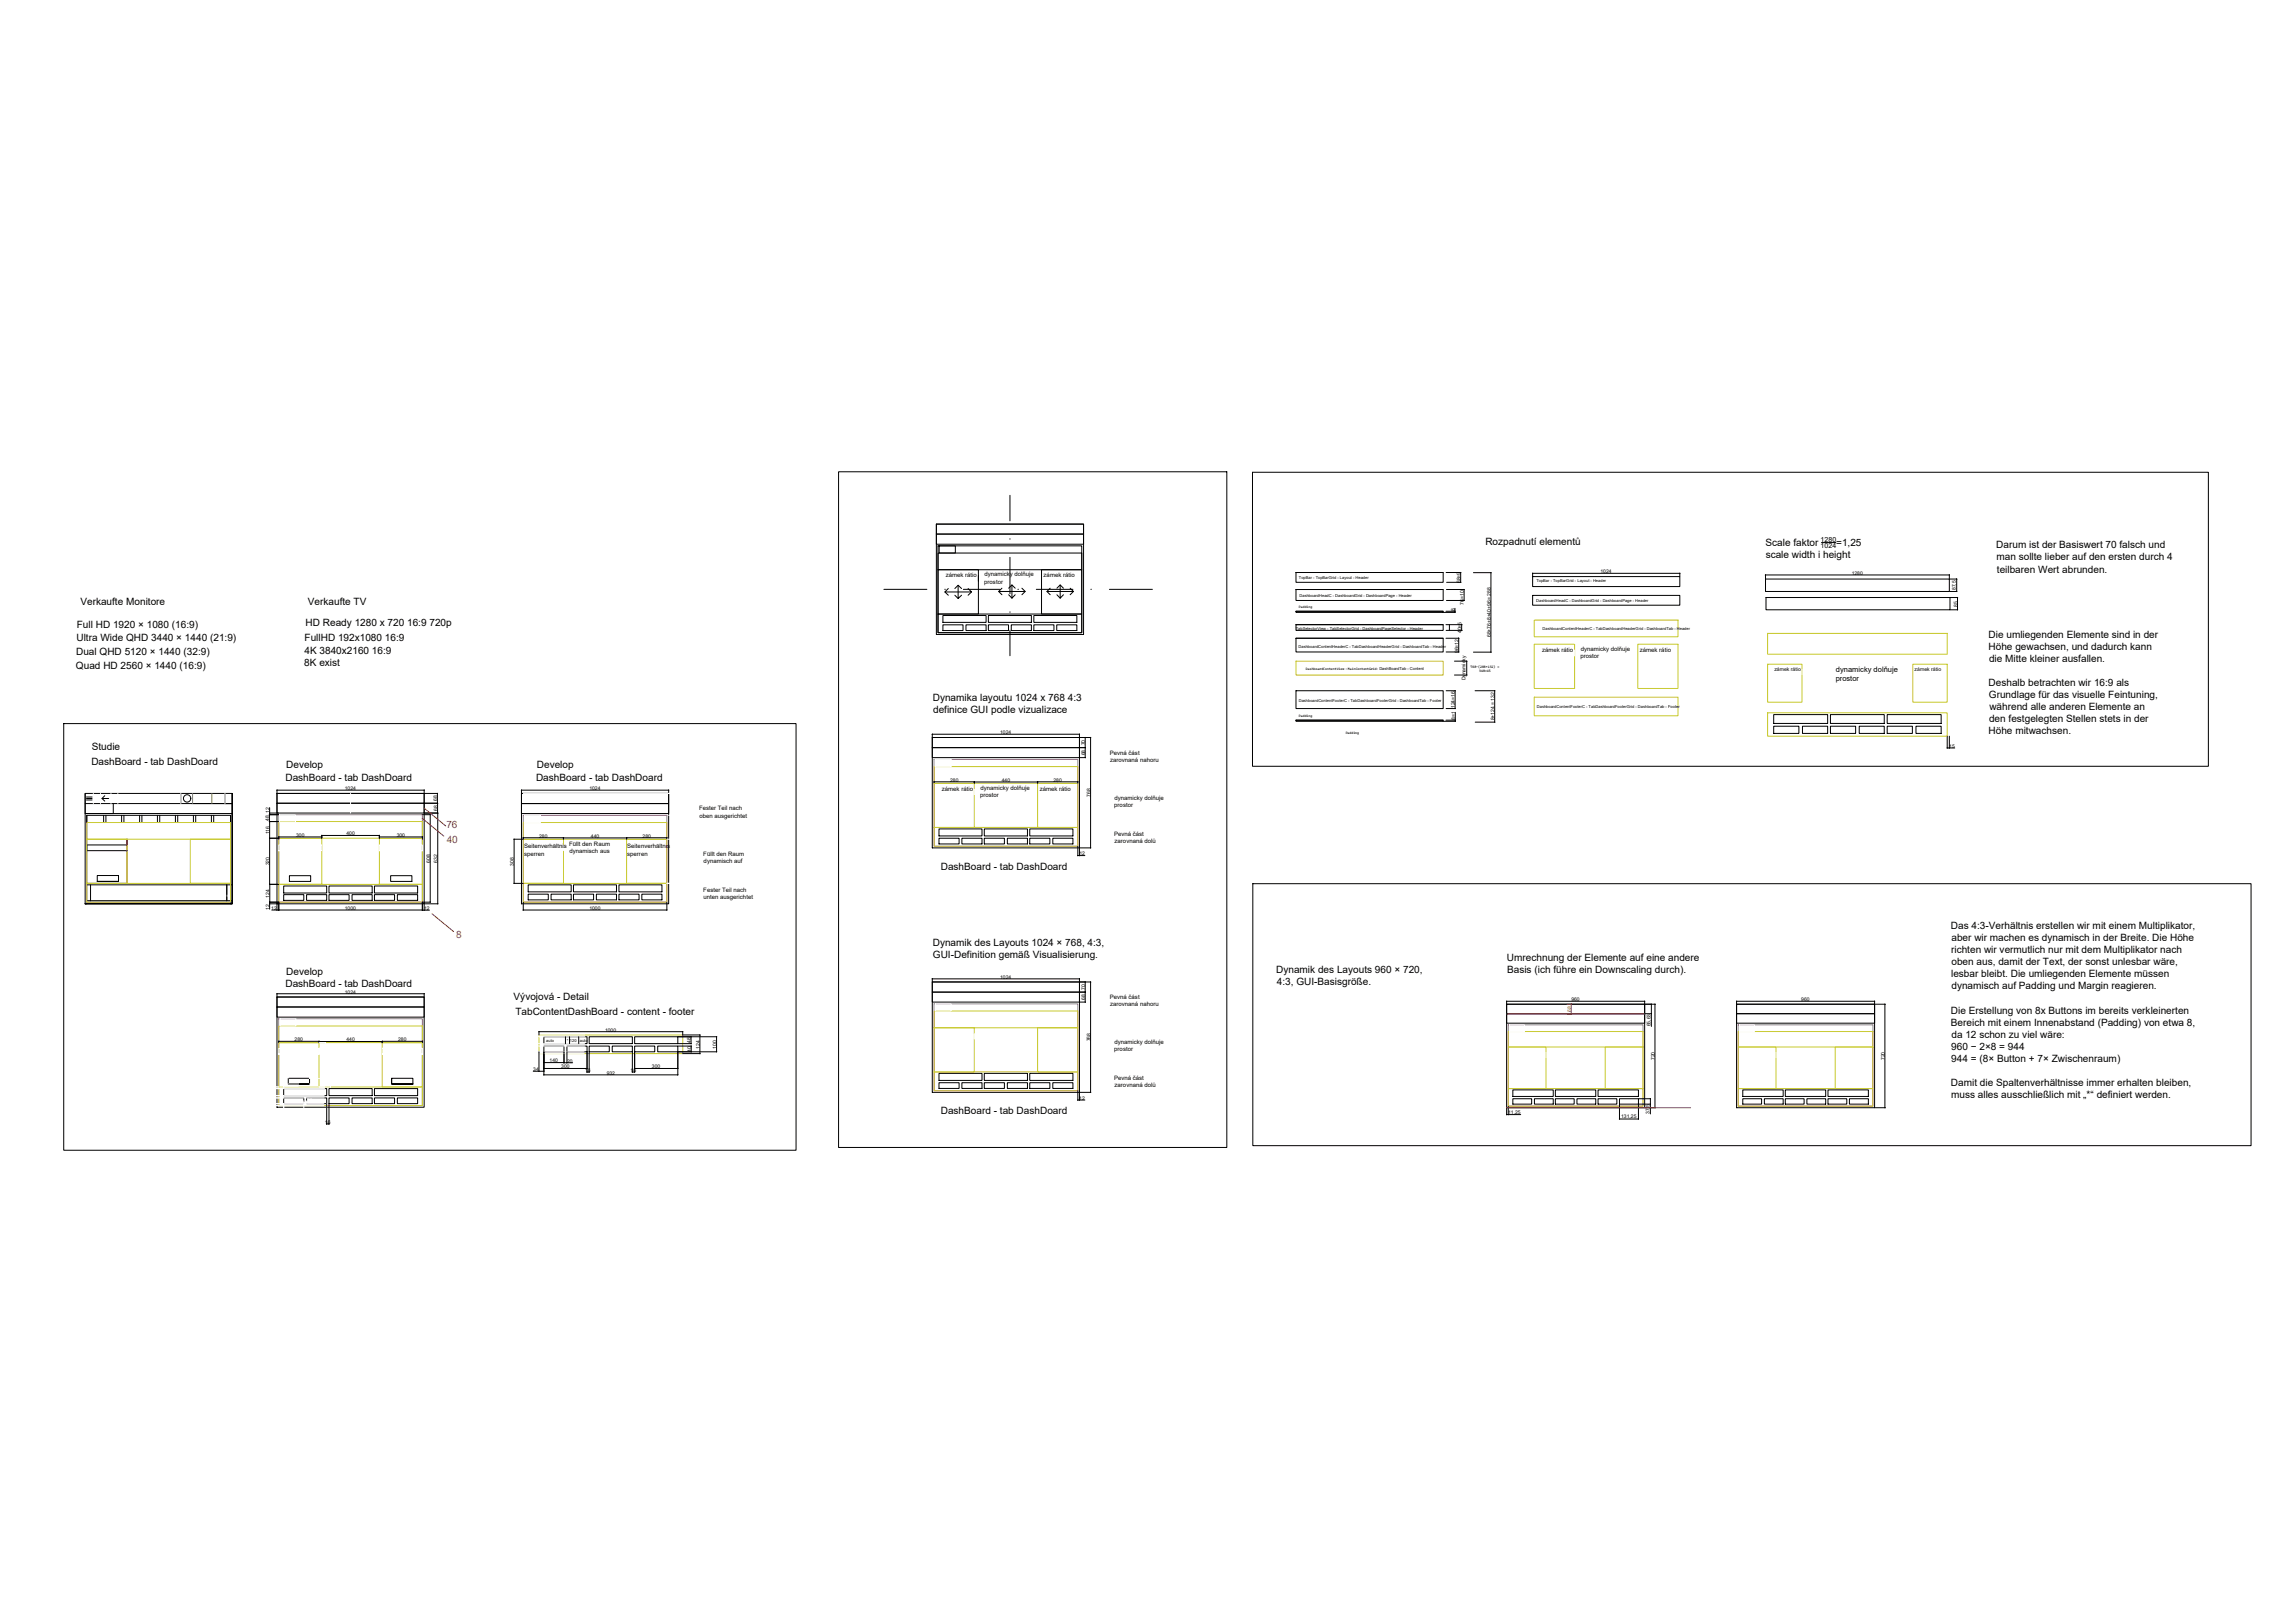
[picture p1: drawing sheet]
<svg xmlns="http://www.w3.org/2000/svg" width="594mm" height="420mm" viewBox="0 0 594 420" stroke-linecap="round" stroke-linejoin="round" font-family="sans-serif">
<defs><g id="words">
<g font-size="2.6">
<text x="384.5" y="141.2">Rozpadnutí elementů</text>
<text x="457" y="141.4">Scale faktor</text>
<text x="475.3" y="141.4">=1,25</text>
<text x="516.7" y="141.9">Darum ist der Basiswert 70 falsch und</text>
<text x="457.1" y="144.5">scale width i height</text>
<text x="516.8" y="145.1">man sollte lieber auf den ersten durch 4</text>
<text x="516.9" y="148.2">teilbaren Wert abrunden.</text>
<text x="20.8" y="156.6">Verkaufte Monitore</text>
<text x="79.7" y="156.6">Verkaufte TV</text>
<text x="19.8" y="165.9">Ultra Wide QHD 3440 × 1440 (21:9)</text>
<text x="19.9" y="162.7">Full HD 1920 × 1080 (16:9)</text>
<text x="78.9" y="165.8">FullHD 192x1080 16:9</text>
<text x="79.1" y="162">HD Ready 1280 x 720 16:9 720p</text>
<text x="514.8" y="165.1">Die umliegenden Elemente sind in der</text>
<text x="19.7" y="173.1">Quad HD 2560 × 1440 (16:9)</text>
<text x="19.7" y="169.5">Dual QHD 5120 × 1440 (32:9)</text>
<text x="78.8" y="172.5">8K exist</text>
<text x="78.8" y="169.2">4K 3840x2160 16:9</text>
<text x="514.8" y="168.1">Höhe gewachsen, und dadurch kann</text>
<text x="514.9" y="171.3">die Mitte kleiner ausfallen.</text>
<text x="514.8" y="177.5">Deshalb betrachten wir 16:9 als</text>
<text x="241.5" y="181.6">Dynamika layoutu 1024 x 768 4:3</text>
<text x="241.5" y="184.7">definice GUI podle vizualizace</text>
<text x="514.8" y="180.6">Grundlage für das visuelle Feintuning,</text>
<text x="515" y="183.7">während alle anderen Elemente an</text>
<text x="514.8" y="190">Höhe mitwachsen.</text>
<text x="514.9" y="186.9">den festgelegten Stellen stets in der</text>
<text x="23.7" y="198">DashBoard - tab DashDoard</text>
<text x="23.7" y="194.2">Studie</text>
<text x="73.9" y="202.1">DashBoard - tab DashDoard</text>
<text x="74.1" y="198.9">Develop</text>
<text x="138.8" y="202.1">DashBoard - tab DashDoard</text>
<text x="139" y="198.9">Develop</text>
<text x="243.5" y="225.1">DashBoard - tab DashDoard</text>
<text x="241.5" y="244.9">Dynamik des Layouts 1024 × 768, 4:3,</text>
<text x="505" y="240.6">Das 4:3-Verhältnis erstellen wir mit einem Multiplikator,</text>
<text x="505.1" y="243.7">aber wir machen es dynamisch in der Breite. Die Höhe</text>
<text x="241.5" y="248">GUI-Definition gemäß Visualisierung.</text>
<text x="330.4" y="251.9">Dynamik des Layouts 960 × 720,</text>
<text x="390.1" y="248.8">Umrechnung der Elemente auf eine andere</text>
<text x="390.1" y="252">Basis (ich führe ein Downscaling durch).</text>
<text x="505.1" y="246.8">richten wir vermutlich nur mit dem Multiplikator nach</text>
<text x="505.1" y="249.9">oben aus, damit der Text, der sonst unlesbar wäre,</text>
<text x="73.9" y="255.6">DashBoard - tab DashDoard</text>
<text x="74.1" y="252.4">Develop</text>
<text x="330.5" y="255.1">4:3, GUI-Basisgröße.</text>
<text x="505.1" y="253">lesbar bleibt. Die umliegenden Elemente müssen</text>
<text x="505.1" y="256.2">dynamisch auf Padding und Margin reagieren.</text>
<text x="133" y="259">Vývojová - Detail</text>
<text x="133.4" y="262.8">TabContentDashBoard - content - footer</text>
<text x="505" y="262.4">Die Erstellung von 8x Buttons im bereits verkleinerten</text>
<text x="505" y="265.5">Bereich mit einem Innenabstand (Padding) von etwa 8,</text>
<text x="505.1" y="268.6">da 12 schon zu viel wäre:</text>
<text x="505.1" y="271.7">960 − 2×8 = 944</text>
<text x="505.1" y="274.8">944 = (8× Button + 7× Zwischenraum)</text>
<text x="505" y="281.1">Damit die Spaltenverhältnisse immer erhalten bleiben,</text>
<text x="505.1" y="284.2">muss alles ausschließlich mit „*“ definiert werden.</text>
<text x="243.5" y="288.5">DashBoard - tab DashDoard</text>
</g>
<g font-size="2.6" fill="#cd2027">
<text x="115.6" y="214.4">76</text>
<text x="115.6" y="218.2">40</text>
<text x="118.1" y="243">8</text>
</g>
<g font-size="1.9">
<text x="475.3" y="173.9">dynamicky dolňuje</text>
<text x="475.2" y="176.2">prostor</text>
</g>
<g font-size="1.8">
<text x="471.3" y="140.3">1280</text>
<text x="471.3" y="142">1024</text>
</g>
<g font-size="1.6">
<text x="244.8" y="149.4">zámek rátio</text>
<text x="254.8" y="149.2">dynamicky dolňuje</text>
<text x="270.2" y="149.4">zámek rátio</text>
<text x="254.8" y="151.1">prostor</text>
<text x="399.2" y="168.7">zámek rátio</text>
<text x="409.1" y="170.4">prostor</text>
<text x="409.2" y="168.5">dynamicky dolňuje</text>
<text x="424.5" y="168.7">zámek rátio</text>
<text x="287.3" y="195.4">Pevná část</text>
<text x="287.4" y="197.2">zarovnaná nahoru</text>
<text x="181" y="209.8">Fester Teil nach</text>
<text x="243.8" y="204.7">zámek rátio</text>
<text x="253.7" y="206.3">prostor</text>
<text x="253.8" y="204.5">dynamicky dolňuje</text>
<text x="269.1" y="204.7">zámek rátio</text>
<text x="288.4" y="208.9">prostor</text>
<text x="288.5" y="207.1">dynamicky dolňuje</text>
<text x="181" y="211.7">oben ausgerichtet</text>
<text x="135.7" y="219.6">Seitenverhältnis</text>
<text x="135.7" y="221.5">sperren</text>
<text x="147.3" y="218.9">Füllt den Raum</text>
<text x="147.4" y="220.8">dynamisch aus</text>
<text x="162.4" y="219.6">Seitenverhältnis</text>
<text x="162.4" y="221.5">sperren</text>
<text x="182.1" y="221.5">Füllt den Raum</text>
<text x="288.4" y="216.3">Pevná část</text>
<text x="288.5" y="218.2">zarovnaná dolů</text>
<text x="182.1" y="223.4">dynamisch auf</text>
<text x="182.1" y="230.8">Fester Teil nach</text>
<text x="182.1" y="232.7">unten ausgerichtet</text>
<text x="287.3" y="258.7">Pevná část</text>
<text x="287.4" y="260.5">zarovnaná nahoru</text>
<text x="288.4" y="272.2">prostor</text>
<text x="288.5" y="270.3">dynamicky dolňuje</text>
<text x="288.4" y="279.6">Pevná část</text>
<text x="288.5" y="281.5">zarovnaná dolů</text>
</g>
<g font-size="1.3">
<text x="414.3" y="148.4">1024</text>
<text x="479.3" y="148.8">1280</text>
<text x="378.1" y="151" transform="rotate(-90 378.1 151)">68=9</text>
<text x="506.3" y="152.8" transform="rotate(-90 506.3 152.8)">87,5</text>
<text x="376.6" y="158.2" transform="rotate(-90 376.6 158.2)">8</text>
<text x="379" y="156.5" transform="rotate(-90 379 156.5)">76=10</text>
<text x="506.7" y="157" transform="rotate(-90 506.7 157)">85</text>
<text x="378.3" y="163.9" transform="rotate(-90 378.3 163.9)">40=5</text>
<text x="385.9" y="165" transform="rotate(-90 385.9 165)">68+76+8+40+96= 288</text>
<text x="377.6" y="169.1" transform="rotate(-90 377.6 169.1)">96=12</text>
<text x="459.3" y="173.6">zámek rátio</text>
<text x="495.6" y="173.6">zámek rátio</text>
<text x="379.4" y="176.1" transform="rotate(-90 379.4 176.1)">Dynamicky</text>
<text x="376.6" y="183.3" transform="rotate(-90 376.6 183.3)">124=16</text>
<text x="258.9" y="190">1024</text>
<text x="376.7" y="186.4" transform="rotate(-90 376.7 186.4)">8=1</text>
<text x="386.9" y="186.5" transform="rotate(-90 386.9 186.5)">8+124 = 132</text>
<text x="280.9" y="195.5" transform="rotate(-90 280.9 195.5)">68</text>
<text x="280.9" y="193" transform="rotate(-90 280.9 193)">70</text>
<text x="504.6" y="193.6">15</text>
<text x="245.9" y="202.4">280</text>
<text x="259.3" y="202.4">440</text>
<text x="272.7" y="202.4">280</text>
<text x="89.3" y="204.5">1024</text>
<text x="113.2" y="207.4" transform="rotate(-90 113.2 207.4)">68</text>
<text x="113.2" y="209.9" transform="rotate(-90 113.2 209.9)">68</text>
<text x="152.6" y="204.5">1024</text>
<text x="282.3" y="206.3" transform="rotate(-90 282.3 206.3)">768</text>
<text x="69.7" y="212.5" transform="rotate(-90 69.7 212.5)">48</text>
<text x="69.8" y="216" transform="rotate(-90 69.8 216)">116</text>
<text x="69.8" y="210.5" transform="rotate(-90 69.8 210.5)">12</text>
<text x="76.7" y="216.6">300</text>
<text x="89.7" y="216.2">400</text>
<text x="102.7" y="216.6">300</text>
<text x="139.6" y="216.8">280</text>
<text x="153" y="216.9">440</text>
<text x="166.4" y="216.8">280</text>
<text x="279.4" y="221.4">12</text>
<text x="69.8" y="224" transform="rotate(-90 69.8 224)">320</text>
<text x="111.3" y="223.3" transform="rotate(-90 111.3 223.3)">608</text>
<text x="113.3" y="223.3" transform="rotate(-90 113.3 223.3)">632</text>
<text x="133" y="224.1" transform="rotate(-90 133 224.1)">308</text>
<text x="69.8" y="232.4" transform="rotate(-90 69.8 232.4)">124</text>
<text x="69.8" y="235.5" transform="rotate(-90 69.8 235.5)">12</text>
<text x="70.2" y="235.5">12</text>
<text x="89.3" y="235.5">1000</text>
<text x="109.8" y="235.6">12</text>
<text x="152.6" y="235.5">1000</text>
<text x="89.3" y="257.2">1024</text>
<text x="258.9" y="253.4">1024</text>
<text x="280.9" y="256.2" transform="rotate(-90 280.9 256.2)">70</text>
<text x="280.9" y="258.9" transform="rotate(-90 280.9 258.9)">68</text>
<text x="406.8" y="259.2">960</text>
<text x="466.3" y="259.2">960</text>
<text x="76.3" y="269.5">280</text>
<text x="89.7" y="269.6">440</text>
<text x="103.1" y="269.5">280</text>
<text x="156.6" y="267">1000</text>
<text x="282.3" y="269.6" transform="rotate(-90 282.3 269.6)">768</text>
<text x="427.3" y="265.7" transform="rotate(-90 427.3 265.7)">65,63</text>
<text x="142.3" y="275">140</text>
<text x="146.8" y="275.1">20</text>
<text x="178.8" y="270" transform="rotate(-90 178.8 270)">48</text>
<text x="178.9" y="272.2" transform="rotate(-90 178.9 272.2)">40</text>
<text x="181.1" y="271.5" transform="rotate(-90 181.1 271.5)">124</text>
<text x="185.4" y="271.4" transform="rotate(-90 185.4 271.4)">100</text>
<text x="428.4" y="274.4" transform="rotate(-90 428.4 274.4)">720</text>
<text x="487.9" y="274.4" transform="rotate(-90 487.9 274.4)">720</text>
<text x="138" y="277.3">34</text>
<text x="145.3" y="276.6">300</text>
<text x="151.5" y="277.5">16</text>
<text x="157" y="278.2">932</text>
<text x="163.2" y="277.5">16</text>
<text x="168.8" y="276.6">300</text>
<text x="279.4" y="284.7">12</text>
<text x="84.1" y="291">16</text>
<text x="390.4" y="288.3">11,25</text>
<text x="419.6" y="289.5">131,25</text>
<text x="427" y="288.4" transform="rotate(-90 427 288.4)">37,5</text>
</g>
<text font-size="1.3" fill="#cd2027" x="406.7" y="262" transform="rotate(-90 406.7 262)">68</text>
<g font-size="1.3" fill="#fff">
<text x="84.2" y="272.8" transform="rotate(-90 84.2 272.8)">4040</text>
<text x="73.3" y="280.5" transform="rotate(-90 73.3 280.5)">20</text>
<text x="85.5" y="281" transform="rotate(-90 85.5 281)">60</text>
<text x="79.4" y="285.4">20</text>
</g>
<g font-size="1">
<text x="336.2" y="150">TopBar - TopBarGrid - Layout - Header</text>
<text x="336.4" y="154.6">DashboardHeadC - DashboardGrid - DashboardPage - Header</text>
<text x="397.7" y="155.8">DashboardHeadC - DashboardGrid - DashboardPage - Header</text>
<text x="397.7" y="150.6">TopBar - TopBarGrid - Layout - Header</text>
<text x="335.4" y="163">TabSelectorView - TabSelectorGrid - DashboardPageSelector - Header</text>
<text x="336.2" y="167.7">DashboardContentHeaderC - TabDashboardHeaderGrid - DashboardTab - Header</text>
<text x="399.3" y="163.2">DashboardContentHeaderC - TabDashboardHeaderGrid - DashboardTab - Header</text>
<text x="348.3" y="173.6">-</text>
<text x="356.4" y="173.6">- DashBoardTab - Content</text>
<text x="336.2" y="181.8">DashboardContentFooterC - TabDashboardFooterGrid - DashboardTab - Footer</text>
<text x="397.8" y="183.3">DashboardContentFooterC - TabDashboardFooterGrid - DashboardTab - Footer</text>
<text x="141.4" y="269.6">auto</text>
<text x="146.8" y="269.7">* 120</text>
<text x="150.1" y="269.6">auto</text>
</g>
<g font-size=".8">
<text x="336.2" y="157.5">Padding</text>
<text x="338.1" y="173.6">DashboardContentView</text>
<text x="348.9" y="173.6">MainContentGrid</text>
<text x="380.6" y="172.9">768-(288+132) =</text>
<text x="382.9" y="173.9">348=45</text>
<text x="336.2" y="185.7">Padding</text>
<text x="348.3" y="190.1">Padding</text>
</g>
</g></defs>
<!-- layer: Layer6 -->
<g fill="none" stroke="#000" stroke-width=".26">
<path d="M241.3 190.9h38.1v28.6h-38.1zM22 205.4v2.6h38.1M22 208v2.6h38.1M22.4 206.7h1.5M22.4 206.3h1.5M22.4 207.1h1.5M22.5 211.1v22.5h37.6M22.5 211.1h37.2v22.5M22.5 211.1v1.8M26.4 206.7l.7 .7M26.8 211.1v1.8M27.1 206l-.7 .7h1.7"/>
<path d="M27.4 211.1v1.8M29.3 208v2.6h-7.3M31.5 211.1v1.8M32.1 211.1v1.8M36.1 211.1v1.8M36.7 211.1v1.8M40.8 211.1v1.8M41.3 211.1v1.8M45.4 211.1v1.8M46 211.1v1.8M46.8 205.4v2.6M49.6 208h10.5"/>
<path d="M50.1 211.1v1.8M50.7 211.1v1.8M54.7 211.1v1.8M55.3 211.1v1.8M58.2 205.4v2.6h1.9M59.7 211.1v1.8M60.1 205.4v28.6h-38.1h38.1v-28.6h-38.1v28.6h.5M71.7 205.4h38.1v28.6h-38.1zM135 205.4h38.1v28.6h-38.1zM22.5 229.1h37.6M22.5 233.2h37.6M23.4 229.1v4.1"/>
<path d="M58.7 229.1v4.1M59.7 234h.4M71.7 258.1h38.1v28.5h-38.1zM241.3 254.2h38.1v28.6h-38.1zM390 260h35.7v26.8h-35.7zM449.5 260h35.8v26.8h-35.8z"/>
<circle cx="48.4" cy="206.7" r=".95"/>
</g>
<!-- layer: 0 -->
<g fill="none" stroke="#000" stroke-width=".26">
<path d="M217.1 122.1h100.5v175h-100.5zM242.4 135.7h38.1v28.6h-38.1zM242.4 135.7h38.1v2.6h-38.1zM242.4 138.3h38.1v2.6h-38.1zM261.4 128.2v6.6M324.2 122.3h247.5v76.1h-247.5zM228.8 152.6h11.1M242.8 141.3h37.2v22.5h-37.2zM242.8 143.2h37.2v4.3h-37.2zM242.8 147.5h10.5v11.5h-10.5zM242.8 159h37.2v4.8h-37.2zM243.1 141.3h4.2v1.9h-4.2z"/>
<path d="M244.1 159.3h11.2v1.8h-11.2zM245.5 152.4l-.9 .8 .9 .9M247.2 152.4l.8-.9 .9 .9M247.2 154.1l.8 .8M248 151.5v3.4l.9-.8M249.4 152.6h9.4M250.6 152.4l.9 .8h-6.9M251.5 153.2l-.9 .9M253.3 149v1.5M255.8 159.3h11.2v1.8h-11.2zM259.4 152.3l-.9 .8 .9 .9M261.1 152.3l.8-.9 .9 .9"/>
<path d="M261.1 154l.8 .9M261.4 144.3v9.4M261.9 151.4v3.5l.9-.9M264.5 152.3l.9 .8h-6.9M265.4 153.1l-.9 .9M267.6 159.3h11.2v1.8h-11.2zM268.3 152.6h9.4M269.6 147.5h10.4v11.5h-10.4zM271.9 152.3l-.9 .8 .9 .9M273.6 152.3l.8-.9 .9 .9M273.6 154l.8 .9M274.4 151.4v3.5l.9-.9"/>
<path d="M277 152.3l.9 .8h-6.9M277.9 153.1l-.9 .9M287.2 152.6h11.1M335.5 148.2h38.1v2.5h-38.1zM335.5 152.6h38.1v2.8h-38.1zM335.5 158.2h38.1v.3h-38.1zM335.5 148.2h38.1M335.5 152.6h38.1M335.5 158.2h38.1M373.6 158.5h3.1M374.3 158.2h2.4M374.3 148.2h3.8v2.5h-3.6"/>
<path d="M374.4 152.6h4.6M374.4 155.4h4.6M376.6 158.5l.1 .1M376.6 158.2l.1 .1M376.6 157.5v1M378.1 148.2v.1M378.1 150.7v.1M378.9 152.6l.1 .1M378.9 155.4l.1 .1M379 152.6v2.8M381.4 148.3h4.6l-.1 20.5M385.9 148.2l.1 .1"/>
<path d="M396.8 148.4l-.1 .1M434.9 148.4l-.1 .1M457.1 148.8l-.2 .1M504.6 148.8v.1M506.4 149.8l.1 .1M506.4 153.1l.1 .1M506.7 157.8l.1 .1M506.7 154.6l.1 .1M244.1 161.8h5.2v1.4h-5.2zM250 161.8h5.3v1.4h-5.3zM255.8 161.8h5.3v1.4h-5.3zM261.4 163.2v6.6"/>
<path d="M261.8 161.8h5.2v1.4h-5.2zM267.6 161.8h5.2v1.4h-5.2zM273.5 161.8h5.3v1.4h-5.3zM335.5 161.7h38.1v1.5h-38.1zM335.5 165.2h38.1v3.6h-38.1zM335.5 178.8h38.1v4.6h-38.1zM335.5 161.7h38.1M335.5 165.2h38.1M374.3 161.7h4.1M374.3 165.2h3.3M374.3 168.8h3.3M374.3 178.8h2.4"/>
<path d="M375.2 161.7v1.5M376.5 174.8h3.2M376.7 178.9v4.6M377.6 168.7v.1M377.6 165.1v.2M377.6 165.2v3.6M378.3 163.2h.1h-4.1M378.3 161.7l.1 .1M378.4 161.7v1.5M379.6 171.1l-3.1 .1M379.6 174.7l.1 .1M379.7 171.2v3.6"/>
<path d="M381.4 168.8h4.6M381.8 178.8h5.2l-.1 8.1M385.9 168.8l.1 .1M386.9 178.8l.1 .1M16.5 187.3h189.6v110.5h-189.6zM241.4 190l-.1 .2M279.5 190l-.1 .2M280.9 190.9l.1 .1M280.9 193.5l.1 .1M280.9 196.1l.1 .1M282.3 190.9v.1M335.5 186.4h38.1v.3h-38.1z"/>
<path d="M335.5 186.4h38.1M373.6 186.7h3.2M374.3 186.4h2.5M374.3 183.4h2.4M376.7 186.7l.1 .1M376.7 186.4l.1 .1M376.7 184.4v2.3M381.9 186.9h5.1M386.9 186.9l.1 .1M459.1 188h6.6v1.9h-6.6zM459.1 185h14v2.3h-14zM466.6 188h6.5v1.9h-6.5z"/>
<path d="M473.8 185h14v2.3h-14zM473.8 188h6.5v1.9h-6.5zM481.3 188h6.5v1.9h-6.5zM488.5 185h14v2.3h-14zM488.5 188h6.5v1.9h-6.5zM496 188h6.5v1.9h-6.5zM504.1 193.5l-.1 .2M504.6 193.5v.2M69.7 212.6l.1 .2M69.7 210.9h.1M69.8 217h.1M69.8 210.9h.1"/>
<path d="M69.8 210.4v.1M71.7 204.5v.1M72.2 216.6l-.1 .1M83.3 216.6v.1M83.3 216.2v.1M98.2 216.6v.1M98.2 216.2v.1M109.4 216.6l-.1 .1M109.8 204.5v.1M111.3 210.9h.1M113.2 205.4h.1M113.2 207.9l.1 .1"/>
<path d="M113.2 210.4l.2 .1M133 217.2l.1 .1M135 204.5l-.1 .1M135.5 216.8l-.1 .1M145.9 216.8l-.1 .2M162.2 216.8v.2M172.7 216.8l-.1 .1M173.1 204.5l-.1 .1M241.8 202.4h.1M243.1 217h5.2v1.5h-5.2zM243.1 214.6h11.1v1.8h-11.1zM249 217h5.2v1.5h-5.2z"/>
<path d="M252.3 202.4h-.1M252.3 202.4l-.1 .1M254.8 214.6h11.2v1.8h-11.2zM254.8 217h5.2v1.5h-5.2zM260.8 217h5.2v1.5h-5.2zM266.6 214.6h11.1v1.8h-11.1zM266.6 217h5.2v1.5h-5.2zM268.6 202.4l-.1 .1M268.6 202.4h-.1M272.5 217h5.2v1.5h-5.2zM279 202.4h-.1M282.3 219.5h.1"/>
<path d="M25.2 226.7h5.5v1.5h-5.5zM30.7 226.7v1.5h-5.5M32.9 220.2h-10.4v-1.5h10.4v-1.4v11.4h-10.4M69.8 233.9v.1M69.8 233.6v-.1l.1 .1M69.8 229v-.1l.1 .1M71.7 235.5v.1M72.2 235.5l-.1 .1M73.4 231.6h5.2v1.5h-5.2zM73.4 229.4h11.2v1.8h-11.2zM74.9 226.7h5.5v1.5h-5.5zM79.4 231.6h5.2v1.5h-5.2z"/>
<path d="M85.2 229.4h11.1v1.8h-11.1zM85.2 231.6h5.2v1.5h-5.2zM91.1 231.6h5.2v1.5h-5.2zM96.9 229.4h11.2v1.8h-11.2zM96.9 231.6h5.2v1.5h-5.2zM101.1 226.7h5.5v1.5h-5.5zM102.9 231.6h5.2v1.5h-5.2zM109.3 235.6l.1-.1-.1 .2M109.8 235.6v.1M111.3 233.5l.1 .1M113.3 233.9l.1 .1M133 228.6l.1 .1"/>
<path d="M135.5 235.5l-.1 .1M136.7 231.5h5.2v1.5h-5.2zM136.7 229.1h11.2v1.8h-11.2zM142.6 231.5h5.3v1.5h-5.3zM148.4 229.1h11.2v1.8h-11.2zM148.4 231.5h5.3v1.5h-5.3zM154.4 231.5h5.2v1.5h-5.2zM160.2 229.1h11.2v1.8h-11.2zM160.2 231.5h5.2v1.5h-5.2zM166.1 231.5h5.3v1.5h-5.3zM172.7 235.5l-.1 .1M279 221.4l-.1 .1"/>
<path d="M279.5 221.4l-.1 .1M324.3 228.8h258.4v67.8h-258.4zM71.7 257.2v.1M109.8 257.2v.1M241.4 253.3l-.1 .1M279.5 253.3l-.1 .1M280.9 254.2l.1 .1M280.9 256.8l.1 .1M280.9 259.4l.1 .1M282.3 254.2v.1M390 259.2h.1M425.8 259.2h-.1"/>
<path d="M427.4 259.9l.1 .1M428.4 259.9l.1 .1M449.6 259.2h-.1M485.3 259.2h-.1M487.9 259.9l.1 .1M72.2 269.5l-.1 .1M80.1 279.1v1.5h-5.5h5.5v-1.5h-5.5v1.5M82.6 269.5l-.1 .1M82.6 269.6l-.1 .1M99 269.6l-.1 .1M99 269.5l-.1 .1M101.4 279.1v1.5h5.5h-5.5v-1.5h5.5v1.5"/>
<path d="M109.4 269.5l-.1 .1M139.6 267l-.1 .1M139.6 277.3l-.1 .1M140.8 270.8h5.2v1.5h-5.2zM140.8 268.4h11.2v1.8h-11.2zM140.8 272.3v4.3M140.8 275l-.1 .1M140.8 277.3l-.1 .1M140.8 278.2l-.1 .1M146 272.3v2.8h-5.2M146 275v.1M146 275.1v.1"/>
<path d="M146.8 270.8h5.2v1.5h-5.2zM146.8 275.1l-.1 .1M152 272.3v4.3M152 276.6h-11.3M152 276.6h-.1M152 277.5l-.1 .1M152.5 268.4h11.2v1.8h-11.2zM152.5 270.8h5.2v1.5h-5.2zM152.6 277.5l-.1 .1M158.5 270.8h5.2v1.5h-5.2zM163.7 277.5l-.1 .1M164.3 268.4h11.2v1.8h-11.2z"/>
<path d="M164.3 270.8h5.2v1.5h-5.2zM164.3 272.3v4.3M164.3 277.5l-.1 .1M170.3 270.8h5.2v1.5h-5.2zM175.5 276.6h-11.3M175.5 272.3v4.3M175.5 278.2l-.1 .1M176.8 267l-.1 .1M178.8 270.1l.1 .2M178.8 268.4h.1M178.9 270.8h.1M178.9 272.2l.1 .1"/>
<path d="M181.1 272.7l.1 .1M181.1 267.9l.1 .1M185.4 272.2l.1 .1M185.4 268.4h.1M243.1 277.9h11.1v1.8h-11.1zM254.8 277.9h11.2v1.8h-11.2zM266.6 277.9h11.1v1.8h-11.1zM427.4 262.4l.1 .1M73.4 284.2h5.2v1.5h-5.2zM73.4 281.8h11.2v1.8h-11.2zM79.4 284.2h5.2v1.5h-5.2zM84.6 290.9l-.1 .1"/>
<path d="M85.2 281.8h11.1v1.8h-11.1zM85.2 284.2h5.2v1.5h-5.2zM85.2 290.9l-.1 .1M91.1 284.2h5.2v1.5h-5.2zM96.9 281.8h11.2v1.8h-11.2zM96.9 284.2h5.2v1.5h-5.2zM102.9 284.2h5.2v1.5h-5.2zM243.1 280.3h5.2v1.5h-5.2zM249 280.3h5.2v1.5h-5.2zM254.8 280.3h5.2v1.5h-5.2zM260.8 280.3h5.2v1.5h-5.2zM266.6 280.3h5.2v1.5h-5.2z"/>
<path d="M272.5 280.3h5.2v1.5h-5.2zM279 284.7l-.1 .1M279.5 284.7l-.1 .1M282.3 282.7v.1M390 288.5v.1M390.5 288.5l-.1 .1M391.6 284.4h4.9v1.4h-4.9zM391.6 282.2h10.5v1.6h-10.5zM397.2 284.4h4.9v1.4h-4.9zM402.6 282.2h10.5v1.6h-10.5zM402.6 284.4h4.9v1.4h-4.9zM408.2 284.4h4.9v1.4h-4.9z"/>
<path d="M413.7 282.2h10.4v1.6h-10.4zM413.7 284.4h4.8v1.4h-4.8zM419.2 284.4h4.9v1.4h-4.9zM419.3 289.6l-.1 .1M424.2 289.6l-.1 .1M427.2 284.4l.1 .1M427.2 285.8l.1 .1M428.4 286.7l.1 .1M451.1 284.4h4.9v1.4h-4.9zM451.1 282.2h10.5v1.6h-10.5zM456.7 284.4h4.9v1.4h-4.9zM462.1 282.2h10.5v1.6h-10.5z"/>
<path d="M462.1 284.4h4.9v1.4h-4.9zM467.7 284.4h4.9v1.4h-4.9zM473.2 282.2h10.4v1.6h-10.4zM473.2 284.4h4.9v1.4h-4.9zM478.7 284.4h4.9v1.4h-4.9zM487.9 286.7l.1 .1"/>
</g>
<!-- layer: Layer4 -->
<g fill="none" stroke="#c8c92d" stroke-width=".26">
<path d="M397.2 160.5h37.2v4.3h-37.2zM397.2 166.8h10.4v11.4h-10.4zM424 166.8h10.4v11.4h-10.4zM457.6 164h46.4v5.4h-46.4zM457.6 172h8.9v9.8h-8.9zM495.2 172h8.8v9.8h-8.8zM241.8 198.5h37.2v4.3h-37.2zM397.2 180.5h37.2v4.8h-37.2zM457.6 184.5h46.4v6.1h-46.4zM22.5 212.9h37.2v4.4h-37.2zM22.5 217.3h10.4v11.4h-10.4zM49.3 217.3h10.4v11.4h-10.4z"/>
<path d="M72.2 212.7h37.1v4.3h-37.1zM72.2 217h11.1v11.9h-11.1zM98.2 217h11.1v11.9h-11.1zM135.5 212.9h37.1v4.4h-37.1zM135.5 217.3h10.4v11.4h-10.4zM162.2 217.3h10.4v11.4h-10.4zM241.8 202.8h10.4v11.4h-10.4zM241.8 214.2h37.2v4.9h-37.2zM268.6 202.8h10.4v11.4h-10.4zM22.5 228.7h37.2v4.9h-37.2zM72.2 228.9h37.1v4.7h-37.1zM135.5 228.7h37.1v4.9h-37.1z"/>
<path d="M72.2 265.6h37.1v4.3h-37.1zM72.2 269.9h10.4v11.5h-10.4zM98.9 269.9h10.4v11.5h-10.4zM139.5 267.9h37.2v4.9h-37.2zM241.8 261.7h37.2v4.4h-37.2zM241.8 266.1h10.4v11.4h-10.4zM241.8 277.5h37.2v4.9h-37.2zM268.6 266.1h10.4v11.4h-10.4zM390.4 267h34.9v4.1h-34.9zM390.4 271.1h9.8v10.7h-9.8zM415.5 271.1h9.8v10.7h-9.8zM449.9 267h34.9v4.1h-34.9z"/>
<path d="M449.9 271.1h9.8v10.7h-9.8zM475.1 271.1h9.7v10.7h-9.7zM72.2 281.4h37.1v4.8h-37.1zM390.4 281.8h34.9v4.5h-34.9zM449.9 281.8h34.9v4.5h-34.9z"/>
</g>
<g fill="none" stroke="#000" stroke-width=".26">
<path d="M396.7 149.3h38.1v2.5h-38.1zM396.7 154.1h38.1v2.6h-38.1zM457 149.9h47.6v3.2h-47.6zM457.1 154.7h47.7v3.2h-47.7zM241.3 190.9h38.1v2.6h-38.1zM241.3 193.5h38.1v2.6h-38.1zM71.7 205.4h38.1v2.5h-38.1zM71.7 207.9h38.1v2.6h-38.1zM135 205.4h38.1v2.6h-38.1zM135 208h38.1v2.6h-38.1zM71.7 258.1h38.1v2.6h-38.1zM241.3 254.2h38.1v2.6h-38.1z"/>
<path d="M241.3 256.8h38.1v2.6h-38.1zM390 260h35.7v2.4h-35.7zM449.5 260h35.8v2.4h-35.8zM71.7 260.7h38.1v2.6h-38.1zM390 262.4h35.7v2.5h-35.7zM449.5 262.4h35.8v2.5h-35.8z"/>
</g>
<path d="M241.8 196.6h37.2v22.5h-37.2zM72.2 210.9h37.1v22.7h-37.1zM135.5 211.1h37.1v22.5h-37.1zM241.8 259.9h37.2v22.5h-37.2zM72.2 263.7h37.1v22.5h-37.1zM390.4 265.3h34.9v21h-34.9zM449.9 265.3h34.9v21h-34.9z" fill="none" stroke="#a953a0" stroke-width=".26"/>
<!-- layer: Layer8 -->
<g fill="none" stroke="#000" stroke-width=".26">
<path d="M396.7 149.2v-.8h38.1v.8M457 148.8v1.1M457 148.8h47.6M471.5 140.5h3.7M504.6 148.8v1.1M504.6 149.9h1.9v3.2h-1.9M504.8 157.9h2M504.8 154.7h2M506.7 154.7v3.2M241.3 190.9v-.9l38.1 .1v.8M279.5 190.9h2.8M279.5 193.5h1.5"/>
<path d="M279.5 196.1h1.5M280.9 190.9v5.2M282.3 190.9v28.6M504 193.6h2M504 190.6v3.1M504.6 190.6v3.1M69.7 212.7h2.4M69.7 210.9h2.4M69.8 210.5h2.3M69.8 217h2.4M69.8 209.1v19.8h2.3M71.7 204.5v.9"/>
<path d="M71.7 204.6h38.1M72.2 216.6v.6M72.2 216.7h11.1M83.3 216.2v.8M83.3 216.3h14.9M98.2 216.7h11.1M98.2 216.2v.8M109.3 210.9h2.1M109.3 216.6v.6M109.8 204.5v.9h3.5v5.1M109.8 207.9h3.5M109.8 210.5h3.6"/>
<path d="M111.4 210.9v22.7M113.3 210.5v23.5M135 204.6h38.1M135 204.5v.9M135.4 217.3h-2.3l-.1 11.4h2.4M135.5 217.2v-.4l10.4 .1v.3M145.9 216.9h16.3M162.2 217.2v-.3h10.4v.3M173.1 204.5v.9M241.8 202.4v.3M241.8 202.4h37.2M252.2 202.4v.3"/>
<path d="M268.6 202.4v.3M279 219.1v2.4h1.8M279 202.4v.3M279.4 219.1v2.4M279.5 219.5h2.8M69.8 234h2.3M69.8 228.9v4.7M70.3 235.6h39M71.7 233.6v2M72.1 233.6h-2.3v1.8M72.2 233.6v2M109.3 235.6h1.9"/>
<path d="M109.3 233.6v2.1M109.4 233.6h2M109.8 233.6v2.1M109.8 234h3.6M135.5 235.6h37.1M135.5 233.6v2M172.6 233.6v2M71.7 258.1v-.9l38.1 .1v.8M241.3 253.3v.9M241.3 253.4h38.1M279.4 253.3v.9M279.5 254.2h2.8"/>
<path d="M279.5 256.8h1.5M279.5 259.4h1.5M280.9 254.2v5.2M282.3 254.2v28.6M390 260v-.8h35.7v.8h2.8M427.5 260v5.7M428.4 260v26.8M449.5 260v-.8h35.8v.8h2.7M487.9 260v26.8M72.2 269.5v.4M72.2 269.6h37.1M82.6 269.5v.4"/>
<path d="M98.9 269.5v.4M109.3 269.5v.4M138 277.3h2.8M139.5 267v.9M139.5 272.3v5.1M139.5 267.1h37.2M140.8 272.3v6h34.7v-6h10M146 275.1h2.2M146 272.3v2.9M146.4 268.4v1.8M146.8 272.3v2.9M147.4 268.4v1.8"/>
<path d="M149.8 268.4v1.8M152 272.3v5.3l.5-.1v-5.2M163.7 272.3v5.2h.6v-5.2M175.5 270.2h3.4M175.5 268.4h10M175.5 270.8h3.5M176.7 267v.9h4.5v4.9h-4.5M178.9 268.4v1.8M178.9 270.8v1.5M185.5 268.4v3.9M425.7 262.4h1.8M84.6 285.8v5.2"/>
<path d="M84.6 291h.6M85.2 285.8v5.2M279 282.4v2.4h1.8M279.4 282.4v2.4M279.5 282.8h2.8M390 286.8v1.7h3.6M390.4 286.4v2.2M419.2 285.8v3.9M419.2 289.7h4.9M424.1 284.4h3.1v4M425.7 286.8h2.8M427.3 285.8h-3.2v3.9"/>
<path d="M485.3 286.8h2.7"/>
</g>
<g fill="none" stroke="#fff" stroke-width=".26">
<path d="M399.8 171.7l-.9 .8 .9 .9M401.5 171.7l.9-.9 .9 .9M401.5 173.4l.9 .8M402.4 170.8v3.4l.9-.8M404.9 171.7l.9 .8h-6.9M405.8 172.5l-.9 .9M407.6 168.3v1.5M413.7 171.5l-.8 .9 .8 .9M415.4 171.5l.9-.8 .8 .8M415.4 173.3l.9 .8M416.3 170.7v3.4l.8-.8M418.9 171.5l.8 .9h-6.8"/>
<path d="M419.7 172.4l-.8 .9M426.2 171.5l-.8 .9 .8 .9M427.9 171.5l.9-.8 .8 .8M427.9 173.3l.9 .8M428.8 170.7v3.4l.8-.8M431.4 171.5l.8 .9h-6.8M432.2 172.4l-.8 .9M459.8 176.1l-.7 .8 .7 .7M461.3 176.1l.7-.7 .7 .7M461.3 177.6l.7 .8M462 175.4v3l.7-.8M464.2 176.1l.7 .8h-5.8"/>
<path d="M464.9 176.9l-.7 .7M466.5 173.2v1.3M480.9 177.7l-1.1 1.1 1.1 1M483.1 177.7l1.1-1.1 1 1.1M483.1 179.8l1.1 1.1M484.2 176.6v4.3l1-1.1M487.4 177.7l1 1.1h-8.6M488.4 178.8l-1 1M497.1 176.1l-.8 .7 .8 .7M498.5 176.1l.8-.8 .7 .8M498.5 177.5l.8 .8M499.3 175.3v3l.7-.8"/>
<path d="M501.5 176.1l.7 .7h-5.9M502.2 176.8l-.7 .7M22 204v-1.4h38.1v1.4M24.2 205.4v2.6M26 205.4v2.6M28.7 205.4v2.6M30.5 205.4v2.6M46.8 205.4v2.6M58.2 205.4v2.6M61.4 205.4h1.3M62.6 205.4v28.6M90.7 205.4v5.1"/>
<path d="M135.5 205.4h43.5h-5.9M145.9 218.7v1.5M172.7 217.3h6.4M173.1 211.1h6.4l-.1 17.6h-6.7M179 204.6v.9M179 217.3v11.4M244.4 207.6l-.8 .9 .8 .8M246.2 207.6l.8-.8 .8 .8M246.2 209.3l.8 .9M247 206.8v3.4l.8-.9M249.6 207.6l.8 .9h-6.8M250.4 208.5l-.8 .8"/>
<path d="M252.2 204.3v1.4M258.3 207.5l-.8 .9 .8 .9M260 207.5l.9-.8 .8 .8M260 209.3l.9 .8M260.9 206.7v3.4l.8-.8M263.5 207.5l.8 .9h-6.8M264.3 208.4l-.8 .9M270.8 207.5l-.9 .9 .9 .9M272.5 207.5l.9-.8 .8 .8M272.5 209.3l.9 .8M273.4 206.7v3.4l.8-.8M276 207.5l.8 .9h-6.9"/>
<path d="M276.8 208.4l-.8 .9M61.4 234h1.3M72.2 220.2v-1.5h11.1v1.5h-11.1h10.4M98.9 220.2h10.4h-11.1v-1.5h11.1v1.5M138.1 222.1l-.9 .9 .9 .8M139.8 222.1l.9-.9 .8 .9M139.8 223.8l.9 .9M140.7 221.2v3.5l.8-.9M143.2 222.1l.9 .9h-6.9M144.1 223l-.9 .8M152 222l-.9 .9 .9 .8M153.7 222l.8-.9 .9 .9"/>
<path d="M153.7 223.7l.8 .9M154.5 221.1v3.5l.9-.9M157.1 222l.9 .9h-6.9M158 222.9l-.9 .8M164.5 222l-.9 .9 .9 .8M166.2 222l.8-.9 .9 .9M166.2 223.7l.8 .9M167 221.1v3.5l.9-.9M169.6 222l.9 .9h-6.9M170.5 222.9l-.9 .8M82.6 271.4v1.5h-10.4h10.4v-1.5h-10.4v1.5M98.9 272.9h10.4h-10.4v-1.5h10.4v1.5"/>
<path d="M252.2 267.5v1.5M400.2 272.5v1.4M459.7 272.5v1.4"/>
</g>
<!-- layer: 0 -->
<g fill="none" stroke="#fff" stroke-width=".26">
<path d="M398 157.7h4.2v1.9h-4.2zM402.6 157.7h4.1v1.9h-4.1zM458.6 160.5h5.2v2.3h-5.2zM464.3 160.4h5.2v2.3h-5.2zM470 160.5h5.2v2.3h-5.2zM475.7 160.4h5.2v2.3h-5.2zM481.4 160.5h5.2v2.3h-5.2zM487.2 160.5h5.2v2.3h-5.2zM492.8 160.5h5.2v2.3h-5.2zM498.5 160.4h5.3v2.3h-5.3zM242.1 196.6h4.1v1.9h-4.1zM22.1 202.6l-.1 .1"/>
<path d="M60.1 202.6v.1M62.6 205.4h.1M72.3 210.9h4.2v1.9h-4.2zM135.7 211.1h4.2v1.8h-4.2zM179 217.2l.1 .1M179 205.4h.1M179.4 211l.1 .1M62.6 233.9l.1 .1M179 228.6l.1 .1M179.4 228.6l.1 .1M242.1 259.9h4.1v1.8h-4.1zM72.5 263.7h4.1v1.9h-4.1z"/>
<path d="M73.4 279.1v2.3M74.6 278.5v.6M74.6 278.5h5.5M74.7 278.5l-.1 .1M80.1 278.5v.6M80.2 278.5l-.1 .1M81.5 279.1l.1 1.5h-1.5M82.6 269.9h1.7l-.1 3M82.6 272.9h1.7M84.2 271.4h-1.6M84.2 269.9l.1 .1M84.2 272.8l.1 .1"/>
<path d="M85.5 279.1h-5.4M85.6 279.1v2.3M138.1 267.9h13.3M138.1 268.4h13.3M138.1 267.9l.1 .1M138.1 268.4h.1M138.1 267.9v.5M138.2 270.2h13.1M138.2 270.8h13.1M138.2 270.1l.1 .2M138.2 270.8h.1M138.3 270.2v.6"/>
<path d="M138.3 272.8h12.9M138.3 272.3h12.9M138.3 272.7l.1 .1M138.3 272.2l.1 .1M138.3 272.3v.5M390.7 265.3h3.9v1.7h-3.9zM450.2 265.3h3.9v1.7h-3.9zM64.8 286.2h19M64.9 281.4l-.1 4.8M68.6 285.7h15.2M68.6 285.7l.1 .1M68.6 281.8h15.4"/>
<path d="M68.6 281.3l.1 .1M68.6 281.8l.1 .1M68.7 281.4v.4M68.7 285.7l-.1 .5M68.7 284.2h15.2M68.7 283.6h15.2M68.7 283.6l.2 .1M68.7 284.2l.2 .1M68.8 283.6v.6M70.9 283.6v.1M70.9 281.8v.1M70.9 281.8v1.8"/>
<path d="M71.1 284.2l.1 .1M71.1 285.7l.1 .1M71.1 284.2v1.5M73.3 281.3l.1 .1M73.4 290.1h11.1M73.4 285.8v4.3M73.4 288.5h5.2M73.5 288.5h-.1M77.3 280.6l-3.9 .1M78.6 285.4h2.2M78.6 285v.5l.1-.1M78.6 285.8l.1 2.7"/>
<path d="M79.4 285v.5v-.1M81.5 280.6l.1 .1M84.6 285.8v4.3M85.6 281.4h-20.7"/>
</g>
<!-- layer: Layer8 -->
<path d="M49.9 205.4v2.6M54.8 205.4v2.6" fill="none" stroke="#58ba48" stroke-width=".26"/>
<path d="M109.3 211.8l5.6 4.7M109.8 209.2l5.6 4.6M111.8 236.6l5.6 4.6M405.6 260h1.2M406.7 260v2.5M390 262.5h35.7M390 286.8h47.6" fill="none" stroke="#cd2027" stroke-width=".26"/>
<!-- layer: 0 -->
<path d="M406.7 259.9l.1 .1M406.7 262.5l.1 .1" fill="none" stroke="#cd2027" stroke-width=".26"/>
<path d="M335.5 171.2h38.1v3.6h-38.1z" fill="none" stroke="#f8991e" stroke-width=".26"/>
<use href="#words"/>
</svg>
